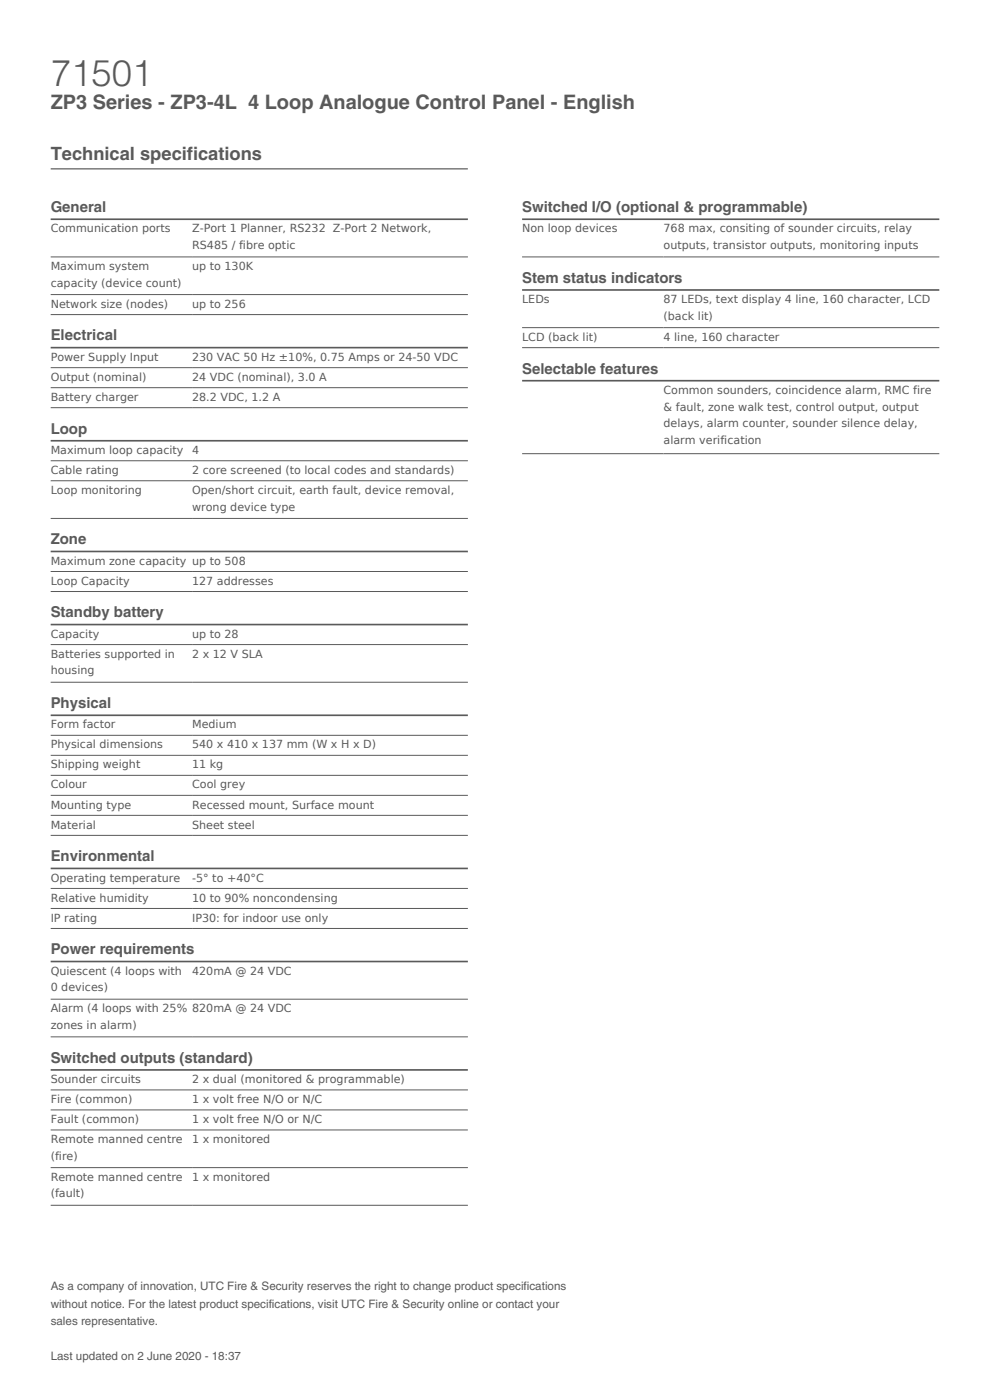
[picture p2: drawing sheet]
<svg xmlns="http://www.w3.org/2000/svg" width="210mm" height="297mm" viewBox="0 0 210 297" stroke-linecap="round" stroke-linejoin="round" font-family="sans-serif">
<defs><g id="words">
<text font-size="7.8" fill="#5a5a5a" x="10.7" y="18.1">71501</text>
<text font-size="4.2" fill="#5a5a5a" x="10.7" y="23.1">ZP3 Series - ZP3-4L 4 Loop Analogue Control Panel - English</text>
<text font-size="3.9" fill="#5a5a5a" x="10.7" y="34">Technical specifications</text>
<g font-size="3.2" fill="#5a5a5a">
<text x="10.7" y="45">General</text>
<text x="110.8" y="45">Switched I/O (optional &amp; programmable)</text>
<text x="110.8" y="60">Stem status indicators</text>
<text x="10.7" y="72.2">Electrical</text>
<text x="110.8" y="79.2">Selectable features</text>
<text x="10.7" y="92">Loop</text>
<text x="10.7" y="115.5">Zone</text>
<text x="10.7" y="131">Standby battery</text>
<text x="10.7" y="150.2">Physical</text>
<text x="10.7" y="182.7">Environmental</text>
<text x="10.7" y="202.5">Power requirements</text>
<text x="10.7" y="225.5">Switched outputs (standard)</text>
</g>
<g font-size="2.5" fill="#5a5a5a">
<text x="10.7" y="273.7">As a company of innovation, UTC Fire &amp; Security reserves the right to change product specifications</text>
<text x="10.7" y="277.4">without notice. For the latest product specifications, visit UTC Fire &amp; Security online or contact your</text>
<text x="10.7" y="281.1">sales representative.</text>
<text x="10.7" y="288.5">Last updated on 2 June 2020 - 18:37</text>
</g>
<g font-size="2.4" fill="#5a5a5a">
<text x="10.7" y="49.3">Communication ports</text>
<text x="40.7" y="49.3">Z-Port 1 Planner, RS232 Z-Port 2 Network,</text>
<text x="40.7" y="52.8">RS485 / fibre optic</text>
<text x="110.8" y="49.3">Non loop devices</text>
<text x="140.8" y="49.3">768 max, consiting of sounder circuits, relay</text>
<text x="140.8" y="52.8">outputs, transistor outputs, monitoring inputs</text>
<text x="10.7" y="57.3">Maximum system</text>
<text x="40.7" y="57.3">up to 130K</text>
<text x="10.7" y="60.8">capacity (device count)</text>
<text x="10.7" y="65.3">Network size (nodes)</text>
<text x="40.7" y="65.3">up to 256</text>
<text x="110.8" y="64.3">LEDs</text>
<text x="140.8" y="64.3">87 LEDs, text display 4 line, 160 character, LCD</text>
<text x="140.8" y="67.9">(back lit)</text>
<text x="10.7" y="76.5">Power Supply Input</text>
<text x="40.7" y="76.5">230 VAC 50 Hz ±10%, 0.75 Amps or 24-50 VDC</text>
<text x="110.8" y="72.3">LCD (back lit)</text>
<text x="140.8" y="72.3">4 line, 160 character</text>
<text x="10.7" y="80.8">Output (nominal)</text>
<text x="40.7" y="80.8">24 VDC (nominal), 3.0 A</text>
<text x="140.8" y="83.6">Common sounders, coincidence alarm, RMC fire</text>
<text x="10.7" y="85">Battery charger</text>
<text x="40.7" y="85">28.2 VDC, 1.2 A</text>
<text x="140.8" y="87.1">&amp; fault, zone walk test, control output, output</text>
<text x="140.8" y="90.6">delays, alarm counter, sounder silence delay,</text>
<text x="140.8" y="94.2">alarm verification</text>
<text x="10.7" y="96.3">Maximum loop capacity</text>
<text x="10.7" y="100.5">Cable rating</text>
<text x="40.7" y="96.3">4</text>
<text x="40.7" y="100.5">2 core screened (to local codes and standards)</text>
<text x="10.7" y="104.8">Loop monitoring</text>
<text x="40.7" y="104.8">Open/short circuit, earth fault, device removal,</text>
<text x="40.7" y="108.3">wrong device type</text>
<text x="10.7" y="119.8">Maximum zone capacity up to 508</text>
<text x="10.7" y="124">Loop Capacity</text>
<text x="40.7" y="124">127 addresses</text>
<text x="10.7" y="135.3">Capacity</text>
<text x="40.7" y="135.3">up to 28</text>
<text x="10.7" y="139.5">Batteries supported in</text>
<text x="10.7" y="143.1">housing</text>
<text x="40.7" y="139.5">2 x 12 V SLA</text>
<text x="10.7" y="154.5">Form factor</text>
<text x="40.7" y="154.5">Medium</text>
<text x="10.7" y="158.8">Physical dimensions</text>
<text x="40.7" y="158.8">540 x 410 x 137 mm (W x H x D)</text>
<text x="10.7" y="163">Shipping weight</text>
<text x="10.7" y="167.3">Colour</text>
<text x="40.7" y="163">11 kg</text>
<text x="40.7" y="167.3">Cool grey</text>
<text x="10.7" y="171.5">Mounting type</text>
<text x="40.7" y="171.5">Recessed mount, Surface mount</text>
<text x="10.7" y="175.8">Material</text>
<text x="40.7" y="175.8">Sheet steel</text>
<text x="10.7" y="187">Operating temperature</text>
<text x="10.7" y="191.3">Relative humidity</text>
<text x="40.7" y="187">-5° to +40°C</text>
<text x="40.7" y="191.3">10 to 90% noncondensing</text>
<text x="10.7" y="195.5">IP rating</text>
<text x="40.7" y="195.5">IP30: for indoor use only</text>
<text x="10.7" y="206.8">Quiescent (4 loops with</text>
<text x="40.7" y="206.8">420mA @ 24 VDC</text>
<text x="10.7" y="210.3">0 devices)</text>
<text x="10.7" y="214.8">Alarm (4 loops with 25% 820mA @ 24 VDC</text>
<text x="10.7" y="218.3">zones in alarm)</text>
<text x="10.7" y="229.8">Sounder circuits</text>
<text x="40.7" y="229.8">2 x dual (monitored &amp; programmable)</text>
<text x="10.7" y="234">Fire (common)</text>
<text x="10.7" y="238.3">Fault (common)</text>
<text x="40.7" y="234">1 x volt free N/O or N/C</text>
<text x="40.7" y="238.3">1 x volt free N/O or N/C</text>
<text x="10.7" y="242.5">Remote manned centre</text>
<text x="40.7" y="242.5">1 x monitored</text>
<text x="10.7" y="246">(fire)</text>
<text x="10.7" y="250.5">Remote manned centre</text>
<text x="40.7" y="250.5">1 x monitored</text>
<text x="10.7" y="254">(fault)</text>
</g>
</g></defs>
<path d="M10.7 35.8h88.6" fill="none" stroke="#5a5a5a" stroke-width=".25"/>
<path d="M10.7 46.5h88.6M110.8 46.5h88.5M10.7 73.8h88.6M110.8 61.5h88.5M10.7 93.5h88.6M110.8 80.8h88.5M10.7 117h88.6M10.7 132.5h88.6M10.7 151.7h88.6M10.7 184.2h88.6M10.7 204h88.6M10.7 227h88.6" fill="none" stroke="#5a5a5a" stroke-width=".35"/>
<g fill="none" stroke="#5a5a5a" stroke-width=".21">
<path d="M10.7 54.5h88.6M110.8 54.5h88.5M10.7 62.5h88.6M10.7 66.7h88.6M10.7 78h88.6M110.8 69.5h88.5M110.8 73.8h88.5M10.7 82.2h88.6M10.7 86.5h88.6M10.7 97.7h88.6M110.8 96.2h88.5M10.7 102h88.6"/>
<path d="M10.7 110h88.6M10.7 121.2h88.6M10.7 125.5h88.6M10.7 136.7h88.6M10.7 144.7h88.6M10.7 156h88.6M10.7 160.2h88.6M10.7 164.5h88.6M10.7 168.7h88.6M10.7 173h88.6M10.7 177.2h88.6M10.7 188.5h88.6"/>
<path d="M10.7 192.7h88.6M10.7 197h88.6M10.7 212h88.6M10.7 220h88.6M10.7 231.2h88.6M10.7 235.5h88.6M10.7 239.7h88.6M10.7 247.7h88.6M10.7 255.7h88.6"/>
</g>
<use href="#words"/>
</svg>
